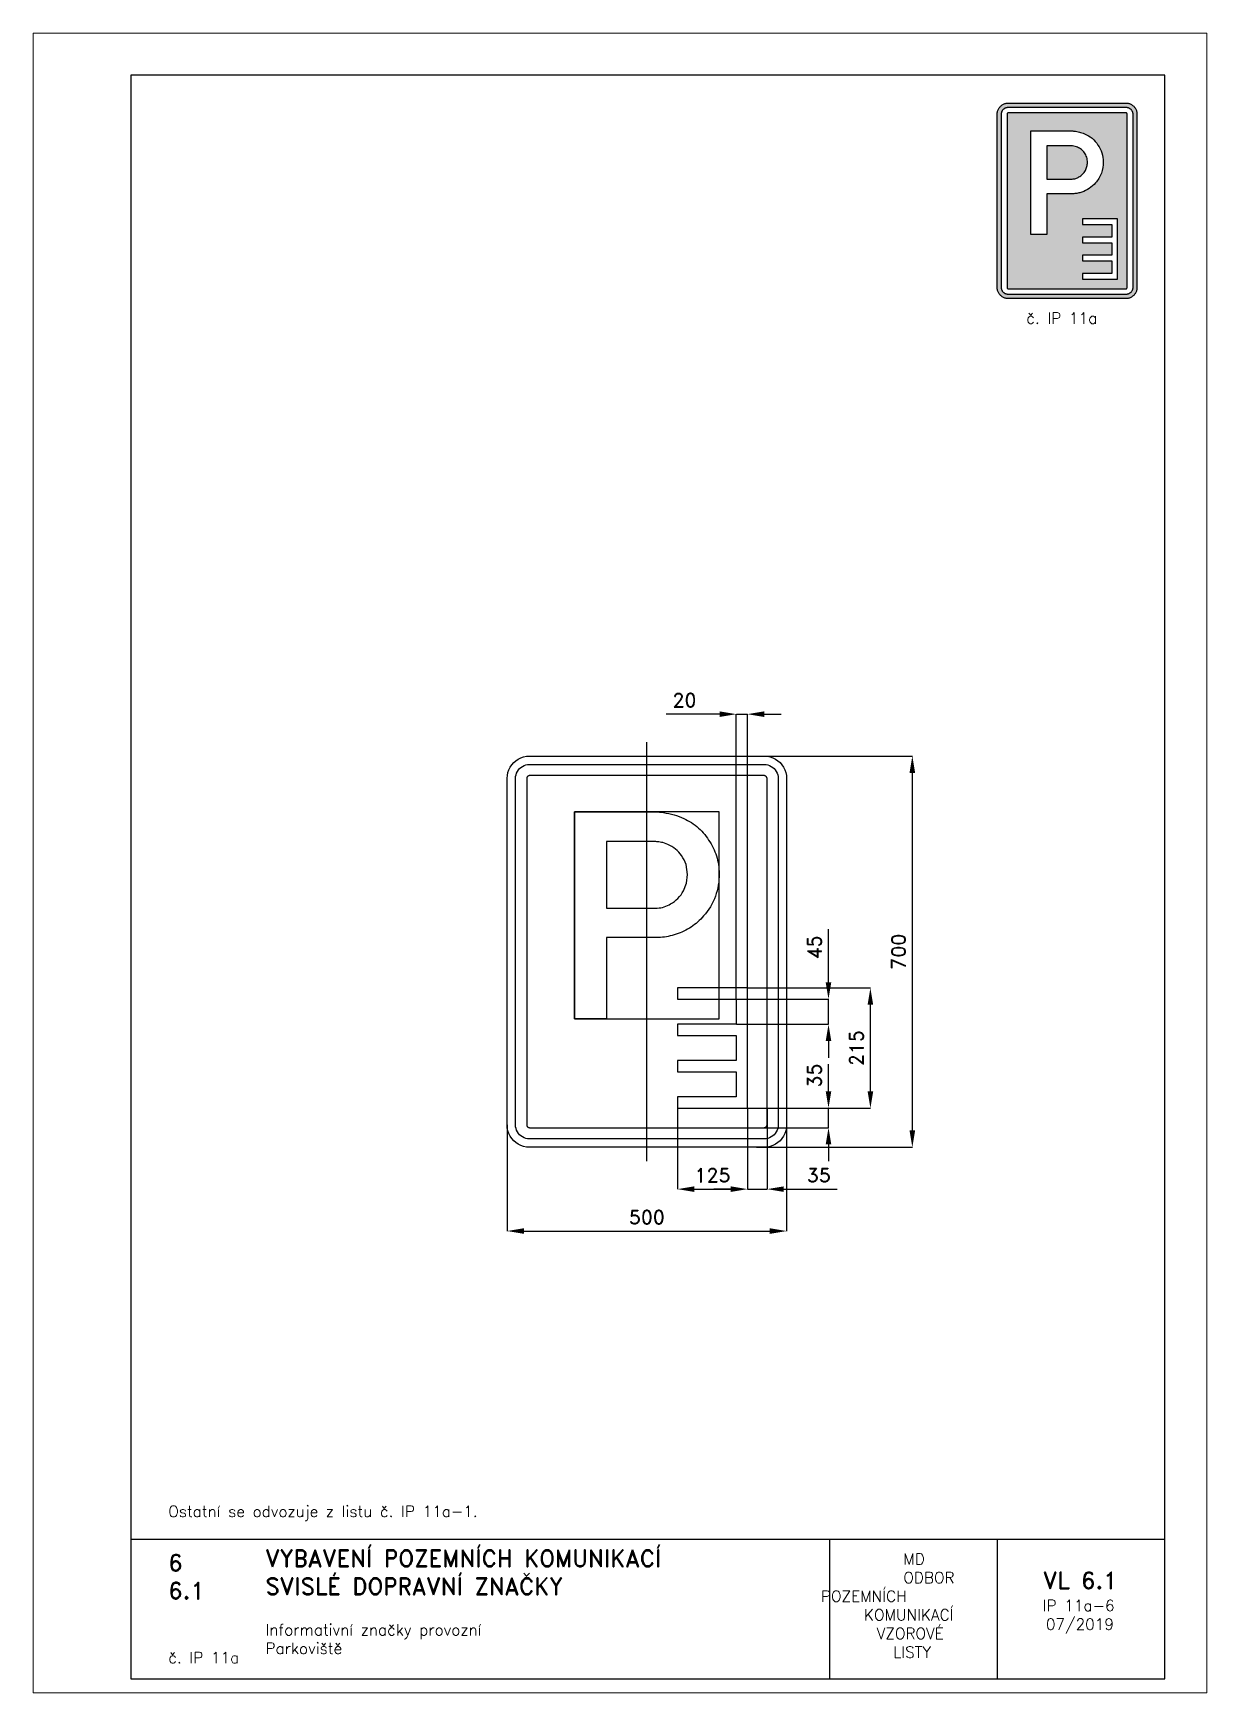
# Paper-space layout 'IP 11a-6' of a CAD drawing. Header units: millimetres. Extents: x 0 to 210, y 0 to 297.
# The model-space entities are those that its viewports show. They can reach past a viewport. Long polylines and large blocks are cut down to what shows.
import ezdxf

# ---------------------------------------------------------------- set-up
doc = ezdxf.new("R2010")
doc.units = ezdxf.units.MM
doc.header["$LTSCALE"] = 5
doc.linetypes.add('ČERCHOVANÁX2', pattern=[2, 1, -0.5, 0, -0.5])
doc.linetypes.add('ČÁRKOVANÁX2', pattern=[1.5, 1, -0.5])
for name, color, linetype in [('Kóty', 2, 'Continuous'), ('Rozpiska', 7, 'Continuous'), ('Značka', 7, 'Continuous')]:
    doc.layers.add(name, color=color, linetype=linetype)
doc.layers.add('Rámeček', color=6, linetype='Continuous', plot=False)
doc.styles.get("Standard").update_dxf_attribs({"font": 'romand.shx', "height": 25})
doc.dimstyles.get("Standard").update_dxf_attribs({"dimtxt": 25, "dimasz": 30, "dimexe": 0.18, "dimexo": 0.0625, "dimgap": 12.5, "dimtad": 1, "dimdec": 0, "dimzin": 0, "dimdsep": 46, "dimtxsty": 'Standard', "dimcen": 0.09, "dimadec": 0, "dimazin": 0, "dimtfac": 1, "dimtdec": 0, "dimtofl": 0, "dimtmove": 0, "dimatfit": 3, "dimfxl": 1, "dimtolj": 1, "dimtzin": 0, "dimarcsym": 0})

psp = doc.layouts.new('IP 11a-6')

# ---------------------------------------------------------------- texts
at = {"layer": 'Rozpiska', "color": 7, "attachment_point": 1}
for s, width, gutter_width, heights, insert, char_height in [('\\pi5.21429;č. IP 11a', 25, 75, [0], (172.4999999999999, 247.0033418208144), 2), ('Ostatní se odvozuje z listu č. IP 11a-1.', 155.5010732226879, 100, [0], (24.16971776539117, 33.47128570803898), 2), ('6', 149.04217740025, 100, [0], (24.16971776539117, 24.77143633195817), 3), ('{\\C6;VYBAVENÍ POZEMNÍCH KOMUNIKACÍ\\P}SVISLÉ DOPRAVNÍ ZNAČKY{\\H1.34524x; }', 149.04217740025, 100, [0], (41.56166878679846, 25.56072462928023), 3), ('\\pi14.7414;{\\C6;MD\\P\\pi2.36044;}ODBOR POZEMNÍCH{\\H1.57143x; }\\P\\pi7.69378;KOMUNIKACÍ{\\H1.5x; }\\P\\pi9.97949;{\\C6;VZOROVÉ\\H1.47619x; \\H0.67742x;\\P\\pi12.93187;LISTY\\H1.26984x; }', 33.10184048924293, 100, [0], (140.9534725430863, 24.94523992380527), 2), ('\\pi1.03113;{\\H1.5x;\\C6;VL 6.1\\P\\pi0.98347;\\H0.66667x;IP 11a-6\\H1.66666x; \\H0.6x;\\P\\pi1.5549;07/2019\\H1.80159x; }', 16.06225436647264, 100, [0], (179.6550617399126, 21.60975232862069), 2), ('6.1', 149.04217740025, 100, [0], (24.16971776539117, 19.77734483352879), 3), ('{\\C6;Informativní značky provozní\\P}Parkoviště{\\H1.83333x; }', 149.04217740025, 100, [0], (41.56166878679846, 12.28505153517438), 2), ('{\\C6;č. IP 11a}', 18.33049291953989, 100, [2.666666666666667], (24.17850368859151, 7.293927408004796), 2)]:
    psp.add_mtext_dynamic_manual_height_columns(s, width=width, gutter_width=gutter_width, heights=heights, dxfattribs=dict(at, insert=insert, char_height=char_height))

msp = doc.modelspace()

# ---------------------------------------------------------------- texts
at = {"layer": 'Kóty', "insert": (300, -221.5574072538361), "char_height": 25, "attachment_point": 5, "rotation": 90}
msp.add_mtext('\\A1;35', dxfattribs=at)

# ---------------------------------------------------------------- blocks, each defined once
blk = doc.blocks.new('*D0')
at = {"layer": 'Defpoints', "color": 0, "transparency": 16777216}
for p in [(180.0350000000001, -280.0000000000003), (215, -280.0000000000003), (215, -425)]:
    blk.add_point(p, dxfattribs=at)
at = {"layer": 'Kóty', "color": 0, "lineweight": -2, "transparency": 16777216}
for p, q in [((180.0350000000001, -280.0625000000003), (180.0350000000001, -425.18)), ((215, -280.0625000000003), (215, -425.18)), ((150.0350000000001, -425), (120.0350000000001, -425)), ((245, -425), (340.4761904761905, -425))]:
    blk.add_line(p, q, dxfattribs=at)
at = {"layer": 'Kóty', "color": 0, "transparency": 16777216}
for points in [[(150.0350000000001, -420), (150.0350000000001, -430), (180.0350000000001, -425)], [(245, -420), (245, -430), (215, -425)]]:
    blk.add_solid(points, dxfattribs=at)
at = {"layer": 'Kóty', "color": 0, "transparency": 16777216, "insert": (307.7380952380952, -400), "char_height": 25, "attachment_point": 5}
blk.add_mtext('\\A1;35', dxfattribs=at)
blk = doc.blocks.new('*D1')
at = {"layer": 'Defpoints', "color": 0, "transparency": 16777216}
for p in [(55.03500000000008, -280.0000000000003), (180.0350000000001, -280.0625000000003), (180.0350000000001, -425)]:
    blk.add_point(p, dxfattribs=at)
at = {"layer": 'Kóty', "color": 0, "lineweight": -2, "transparency": 16777216}
for p, q in [((55.03500000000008, -280.0625000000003), (55.03500000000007, -425.18)), ((180.0350000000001, -280.1250000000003), (180.0350000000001, -425.18)), ((85.03500000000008, -425), (150.0350000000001, -425))]:
    blk.add_line(p, q, dxfattribs=at)
at = {"layer": 'Kóty', "color": 0, "transparency": 16777216}
for points in [[(85.03500000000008, -420), (85.03500000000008, -430), (55.03500000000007, -425)], [(150.0350000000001, -420), (150.0350000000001, -430), (180.0350000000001, -425)]]:
    blk.add_solid(points, dxfattribs=at)
at = {"layer": 'Kóty', "color": 0, "transparency": 16777216, "insert": (117.5350000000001, -400), "char_height": 25, "attachment_point": 5}
blk.add_mtext('\\A1;125', dxfattribs=at)
blk = doc.blocks.new('*D2')
at = {"layer": 'Defpoints', "color": 0, "transparency": 16777216}
for p in [(160.0350000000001, -85.00000000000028), (325, -85.00000000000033), (160.0350000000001, -130.0000000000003)]:
    blk.add_point(p, dxfattribs=at)
at = {"layer": 'Kóty', "color": 0, "lineweight": -2, "transparency": 16777216}
for p, q in [((325, -55.00000000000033), (325, 40.47619047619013)), ((160.0975000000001, -85.00000000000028), (325.18, -85.00000000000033)), ((160.0975000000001, -130.0000000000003), (325.1799999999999, -130.0000000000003)), ((324.9999999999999, -160.0000000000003), (324.9999999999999, -190.0000000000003))]:
    blk.add_line(p, q, dxfattribs=at)
at = {"layer": 'Kóty', "color": 0, "transparency": 16777216}
for points in [[(320, -55.00000000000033), (330, -55.00000000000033), (325, -85.00000000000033)], [(319.9999999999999, -160.0000000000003), (329.9999999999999, -160.0000000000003), (324.9999999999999, -130.0000000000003)]]:
    blk.add_solid(points, dxfattribs=at)
at = {"layer": 'Kóty', "color": 0, "transparency": 16777216, "insert": (300, 7.738095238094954), "char_height": 25, "attachment_point": 5, "rotation": 90}
blk.add_mtext('\\A1;45', dxfattribs=at)
blk = doc.blocks.new('*D3')
at = {"layer": 'Defpoints', "color": 0, "transparency": 16777216}
for p in [(160.0350000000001, 425), (160.0350000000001, -85.00000000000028), (180.0350000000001, -65.00000000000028)]:
    blk.add_point(p, dxfattribs=at)
at = {"layer": 'Kóty', "color": 0, "lineweight": -2, "transparency": 16777216}
for p, q in [((130.0350000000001, 425), (34.55880952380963, 425)), ((160.0350000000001, -84.93750000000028), (160.0350000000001, 425.18)), ((180.0350000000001, -64.93750000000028), (180.0350000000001, 425.18)), ((210.0350000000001, 425), (240.0350000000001, 425))]:
    blk.add_line(p, q, dxfattribs=at)
at = {"layer": 'Kóty', "color": 0, "transparency": 16777216}
for points in [[(130.0350000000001, 430), (130.0350000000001, 420), (160.0350000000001, 425)], [(210.0350000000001, 430), (210.0350000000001, 420), (180.0350000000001, 425)]]:
    blk.add_solid(points, dxfattribs=at)
at = {"layer": 'Kóty', "color": 0, "transparency": 16777216, "insert": (67.29690476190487, 450), "char_height": 25, "attachment_point": 5}
blk.add_mtext('\\A1;20', dxfattribs=at)
blk = doc.blocks.new('*D4')
at = {"layer": 'Defpoints', "color": 0, "transparency": 16777216}
for p in [(250, -280.1250000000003), (-250, -310), (250, -500)]:
    blk.add_point(p, dxfattribs=at)
at = {"layer": 'Kóty', "color": 0, "lineweight": -2, "transparency": 16777216}
for p, q in [((250, -280.1875000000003), (250, -500.18)), ((-250, -310.0625), (-250, -500.18)), ((-220, -500), (220, -500))]:
    blk.add_line(p, q, dxfattribs=at)
at = {"layer": 'Kóty', "color": 0, "transparency": 16777216}
for points in [[(-220, -495), (-220, -505), (-250, -500)], [(220, -495), (220, -505), (250, -500)]]:
    blk.add_solid(points, dxfattribs=at)
at = {"layer": 'Kóty', "color": 0, "transparency": 16777216, "insert": (1.530808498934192e-15, -475), "char_height": 25, "attachment_point": 5}
blk.add_mtext('\\A1;500', dxfattribs=at)
blk = doc.blocks.new('*D5')
at = {"layer": 'Defpoints', "color": 0, "transparency": 16777216}
for p in [(196.0429377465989, 350), (196.0429377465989, -350), (474.9999999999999, -350.0000000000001)]:
    blk.add_point(p, dxfattribs=at)
at = {"layer": 'Kóty', "color": 0, "lineweight": -2, "transparency": 16777216}
for p, q in [((196.1054377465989, 350), (475.1800000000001, 349.9999999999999)), ((475.0000000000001, 319.9999999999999), (474.9999999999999, -320.0000000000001)), ((196.1054377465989, -350), (475.1799999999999, -350.0000000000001))]:
    blk.add_line(p, q, dxfattribs=at)
at = {"layer": 'Kóty', "color": 0, "transparency": 16777216}
for points in [[(470.0000000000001, 319.9999999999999), (480.0000000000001, 319.9999999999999), (475.0000000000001, 349.9999999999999)], [(469.9999999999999, -320.0000000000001), (479.9999999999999, -320.0000000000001), (474.9999999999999, -350.0000000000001)]]:
    blk.add_solid(points, dxfattribs=at)
at = {"layer": 'Kóty', "color": 0, "transparency": 16777216, "insert": (450, 3.081967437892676e-14), "char_height": 25, "attachment_point": 5, "rotation": 90}
blk.add_mtext('\\A1;700', dxfattribs=at)
blk = doc.blocks.new('*D6')
at = {"layer": 'Defpoints', "color": 0, "transparency": 16777216}
for p in [(179.1997899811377, -65.00000000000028), (399.9999999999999, -65.00000000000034), (180.0350000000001, -280.0000000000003)]:
    blk.add_point(p, dxfattribs=at)
at = {"layer": 'Kóty', "color": 0, "lineweight": -2, "transparency": 16777216}
for p, q in [((179.2622899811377, -65.00000000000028), (400.1799999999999, -65.00000000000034)), ((399.9999999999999, -250.0000000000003), (399.9999999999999, -95.00000000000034)), ((180.0975000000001, -280.0000000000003), (400.1799999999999, -280.0000000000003))]:
    blk.add_line(p, q, dxfattribs=at)
at = {"layer": 'Kóty', "color": 0, "transparency": 16777216}
for points in [[(394.9999999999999, -95.00000000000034), (404.9999999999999, -95.00000000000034), (399.9999999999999, -65.00000000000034)], [(394.9999999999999, -250.0000000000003), (404.9999999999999, -250.0000000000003), (399.9999999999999, -280.0000000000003)]]:
    blk.add_solid(points, dxfattribs=at)
at = {"layer": 'Kóty', "color": 0, "transparency": 16777216, "insert": (374.9999999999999, -172.5000000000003), "char_height": 25, "attachment_point": 5, "rotation": 90}
blk.add_mtext('\\A1;215', dxfattribs=at)

# ---------------------------------------------------------------- dimensions: what is measured, and where the dimension line sits
at = {"layer": 'Kóty'}
for base, p1, p2, picture, middle in [((160.0350000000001, 425), (180.0350000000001, -65.00000000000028), (160.0350000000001, -85.00000000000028), '*D3', (67.29690476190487, 450)), ((250, -500), (-250, -310), (250, -280.1250000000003), '*D4', (1.530808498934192e-15, -475)), ((180.0350000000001, -425), (55.03500000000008, -280.0000000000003), (180.0350000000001, -280.0625000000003), '*D1', (117.5350000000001, -400)), ((215, -425), (180.0350000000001, -280.0000000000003), (215, -280.0000000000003), '*D0', (307.7380952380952, -400))]:
    dim = msp.add_linear_dim(base=base, p1=p1, p2=p2, dimstyle='Standard', dxfattribs=at)
    dim.commit()
    dim.dimension.update_dxf_attribs({"geometry": picture, "text_midpoint": middle})
for base, p1, p2, picture, middle in [((474.9999999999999, -350.0000000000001), (196.0429377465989, 350), (196.0429377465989, -350), '*D5', (450, 3.081967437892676e-14)), ((325, -85.00000000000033), (160.0350000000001, -130.0000000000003), (160.0350000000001, -85.00000000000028), '*D2', (300, 7.738095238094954)), ((399.9999999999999, -65.00000000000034), (180.0350000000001, -280.0000000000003), (179.1997899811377, -65.00000000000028), '*D6', (374.9999999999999, -172.5000000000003))]:
    dim = msp.add_linear_dim(base=base, p1=p1, p2=p2, angle=90, dimstyle='Standard', dxfattribs=at)
    dim.commit()
    dim.dimension.update_dxf_attribs({"geometry": picture, "text_midpoint": middle})

# ---------------------------------------------------------------- linework, layer by layer
at = {"layer": 'Kóty'}
for p, q in [((324.9999999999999, -250.0000000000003), (324.9999999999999, -201.4209368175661)), ((180.0975000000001, -280.0000000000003), (325.1799999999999, -280.0000000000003)), ((194.6460883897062, -315), (325.1799999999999, -315)), ((324.9999999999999, -345), (324.9999999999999, -375))]:
    msp.add_line(p, q, dxfattribs=at)
for points in [[(160.0975000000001, 425), (180.0975000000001, 425.0000000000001)], [(324.9999999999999, -130.0000000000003), (325, -85.00000000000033)], [(324.9999999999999, -315), (324.9999999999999, -280.0000000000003)], [(180.0350000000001, -425), (215, -425)]]:
    msp.add_lwpolyline(points, dxfattribs=at)
for points in [[(319.9999999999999, -250.0000000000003), (329.9999999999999, -250.0000000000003), (324.9999999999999, -280.0000000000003)], [(319.9999999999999, -345), (329.9999999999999, -345), (324.9999999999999, -315)]]:
    msp.add_solid(points, dxfattribs=at)
at = {"layer": 'Značka', "color": 6, "linetype": 'ČERCHOVANÁX2', "ltscale": 5}
msp.add_lwpolyline([(0, -375), (0, 375)], dxfattribs=at)
at = {"layer": 'Značka', "color": 5}
for points in [[(-210, -350), (-210.2000000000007, -349.9995000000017), (-210.2999999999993, -349.9988000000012, -0.0321716), (-215.5, -349.6369999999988), (-220.6000000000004, -348.5822999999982), (-225.5, -346.9226999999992), (-230.1000000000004, -344.5885000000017), (-234.3999999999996, -341.7139999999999), (-238.2999999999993, -338.2842999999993), (-241.7000000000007, -334.4026000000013), (-244.6000000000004, -330.0905999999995), (-246.8999999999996, -325.460500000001), (-248.6000000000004, -320.5548999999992), (-249.7000000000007, -315.4766999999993), (-250, -310.3139999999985), (-250, -310.1569999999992), (-250, -310), (-250, 310), (-250, 310.1569999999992), (-250, 310.3139999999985), (-249.6000000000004, 315.4789999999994), (-248.6000000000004, 320.5550000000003), (-246.8999999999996, 325.4639999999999), (-244.6000000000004, 330.0910000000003), (-241.7000000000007, 334.4019999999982), (-238.2999999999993, 338.2839999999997), (-234.3999999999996, 341.7170000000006), (-230.1000000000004, 344.5889999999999), (-225.5, 346.905999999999), (-220.6000000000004, 348.5819999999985), (-215.5, 349.6539999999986, -0.0367311), (-210.2999999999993, 349.9989999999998), (-210.2000000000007, 350), (-210, 350), (210, 350), (210.2000000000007, 350), (210.2999999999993, 349.9989999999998, -0.0321716), (215.5, 349.6369999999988), (220.6000000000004, 348.5819999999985), (225.5, 346.9229999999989), (230.1000000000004, 344.5889999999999), (234.3999999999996, 341.7139999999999), (238.2999999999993, 338.2839999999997), (241.7000000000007, 334.4029999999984), (244.6000000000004, 330.0910000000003), (246.8999999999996, 325.4599999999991), (248.6000000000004, 320.5550000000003), (249.7000000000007, 315.476999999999), (250, 310.3139999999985), (250, 310.1569999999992), (250, 310), (250, -310), (250, -310.1569999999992), (250, -310.3139999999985), (249.6000000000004, -315.4791000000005), (248.6000000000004, -320.5548999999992), (246.8999999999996, -325.4635999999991), (244.6000000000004, -330.0905999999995), (241.7000000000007, -334.4016999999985), (238.2999999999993, -338.2842999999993), (234.3999999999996, -341.7171999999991), (230.1000000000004, -344.5885000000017), (225.5, -346.9061000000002), (220.6000000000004, -348.5822999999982), (215.5, -349.6542000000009, -0.0367341), (210.2999999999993, -349.9988000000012), (210.2000000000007, -349.9995999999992), (210, -350), (-210, -350)], [(-210, -335), (-210.1000000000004, -334.9997000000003), (-210.2000000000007, -334.9991999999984, -0.0321601), (-213.3999999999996, -334.7730999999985), (-216.6000000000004, -334.1139000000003), (-219.7000000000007, -333.0767000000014), (-222.6000000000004, -331.6178), (-225.2999999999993, -329.8211999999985), (-227.7000000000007, -327.6777000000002), (-229.7999999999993, -325.2515999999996), (-231.6000000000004, -322.5565999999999), (-233.1000000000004, -319.6627999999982), (-234.1000000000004, -316.5967999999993), (-234.7999999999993, -313.4229999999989), (-235, -310.1959999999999), (-235, -310.0980000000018), (-235, -310), (-235, 310), (-235, 310.0980000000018), (-235, 310.1959999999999), (-234.7999999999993, 313.4239999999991), (-234.1000000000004, 316.5970000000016), (-233.1000000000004, 319.6650000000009), (-231.6000000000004, 322.5570000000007), (-229.7999999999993, 325.2510000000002), (-227.7000000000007, 327.6779999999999), (-225.2999999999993, 329.8230000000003), (-222.6000000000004, 331.6179999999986), (-219.7000000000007, 333.0659999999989), (-216.6000000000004, 334.1140000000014), (-213.3999999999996, 334.7839999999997, -0.0367287), (-210.2000000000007, 334.9989999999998), (-210.1000000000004, 335), (-210, 335), (210, 335), (210.1000000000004, 335), (210.2000000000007, 334.9989999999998, -0.0321789), (213.3999999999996, 334.773000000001), (216.6000000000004, 334.1140000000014), (219.7000000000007, 333.0770000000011), (222.6000000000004, 331.6179999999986), (225.2999999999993, 329.8209999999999), (227.7000000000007, 327.6779999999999), (229.7999999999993, 325.2520000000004), (231.6000000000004, 322.5570000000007), (233.1000000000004, 319.6630000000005), (234.1000000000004, 316.5970000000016), (234.7999999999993, 313.4229999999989), (235, 310.1959999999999), (235, 310.0980000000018), (235, 310), (235, -310), (235, -310.0980000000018), (235, -310.1959999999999), (234.7999999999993, -313.4239999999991), (234.1000000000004, -316.5967999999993), (233.1000000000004, -319.6647999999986), (231.6000000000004, -322.5565999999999), (229.7999999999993, -325.2511000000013), (227.7000000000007, -327.6777000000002), (225.2999999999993, -329.8233), (222.6000000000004, -331.6178), (219.7000000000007, -333.0662999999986), (216.6000000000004, -334.1139000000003), (213.3999999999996, -334.7838999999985), (210.2000000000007, -334.9991999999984), (210.1000000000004, -334.9997000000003), (210, -335), (-210, -335)], [(-129.2000000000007, -119.9609999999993), (-129.2000000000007, 250.0390000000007), (20.5, 250.0390000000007), (22.70000000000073, 249.7540000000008), (24.89999999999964, 249.4599999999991, -0.0253522), (43.89999999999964, 246.0109999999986, -0.042933), (62.20000000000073, 240.018, -0.0795852), (89.39999999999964, 223.7220000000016, -0.076468), (110.5, 199.7419999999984, -0.0768591), (124.5, 171.2129999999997, -0.0757333), (129.2000000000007, 139.7710000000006, -0.09403439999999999), (122.6000000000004, 99.08699999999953, -0.0983727), (101.5, 63.84400000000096, -0.0732822), (79.20000000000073, 43.98800000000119, -0.067707), (52.39999999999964, 31.12199999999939, -0.0342059), (38.39999999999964, 27.28199999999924, -0.0378679), (24.10000000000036, 25.49499999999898), (21.70000000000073, 25.38300000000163), (19.29999999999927, 25.30199999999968), (-72.5, 25.30199999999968), (-72.5, -119.9609999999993), (-129.2000000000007, -119.9609999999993)], [(-72.5, 196.8899999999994), (-72.5, 77.87299999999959), (15.10000000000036, 77.87299999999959), (16.79999999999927, 77.875), (18.60000000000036, 77.91100000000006, 0.0671332), (30.89999999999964, 80.10099999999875, 0.0577061), (42.39999999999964, 85.31100000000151, 0.07172569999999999), (55.70000000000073, 95.39600000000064, 0.0745311), (65.5, 108.7829999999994), (71.10000000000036, 122.7849999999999), (72.79999999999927, 137.844000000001), (70.10000000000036, 155.7910000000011, 0.08373560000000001), (62.10000000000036, 171.9150000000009, 0.0733358), (51.29999999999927, 183.4540000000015, 0.0660673), (37.79999999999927, 191.648000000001), (28.70000000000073, 195.0410000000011, 0.0492476), (19.20000000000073, 196.6970000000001), (17.70000000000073, 196.8050000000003), (16.29999999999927, 196.8899999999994), (-72.5, 196.8899999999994)]]:
    msp.add_lwpolyline(points, format="xyb", dxfattribs=at)
for points in [[(-210, -315), (210, -315), (210, -315), (210, -315), (210.7000000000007, -314.9550000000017), (211.2999999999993, -314.8230000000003), (211.8999999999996, -314.6150000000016), (212.5, -314.3240000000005), (213.1000000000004, -313.9639999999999), (213.5, -313.5360000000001), (214, -313.0499999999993), (214.2999999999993, -312.5109999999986), (214.6000000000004, -311.9330000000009), (214.7999999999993, -311.3189999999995), (215, -310.6850000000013), (215, -310.0390000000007), (215, -310.0200000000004), (215, -310), (215, 310), (215, 310.0200000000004), (215, 310.0390000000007), (215, 310.6850000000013), (214.7999999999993, 311.3189999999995), (214.6000000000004, 311.9330000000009), (214.2999999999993, 312.5109999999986), (214, 313.0499999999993), (213.5, 313.5360000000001), (213.1000000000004, 313.9650000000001), (212.5, 314.3240000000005), (211.8999999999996, 314.6130000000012), (211.2999999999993, 314.8230000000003), (210.7000000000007, 314.9569999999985), (210, 315), (210, 315), (210, 315), (-210, 315), (-210, 315), (-210, 315), (-210.7000000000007, 314.9550000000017), (-211.2999999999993, 314.8230000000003), (-211.8999999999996, 314.6150000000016), (-212.5, 314.3240000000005), (-213.1000000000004, 313.9639999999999), (-213.5, 313.5360000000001), (-214, 313.0499999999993), (-214.2999999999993, 312.5109999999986), (-214.6000000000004, 311.9330000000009), (-214.7999999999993, 311.3189999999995), (-215, 310.6850000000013), (-215, 310.0390000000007), (-215, 310.0200000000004), (-215, 310), (-215, -310), (-215, -310.0200000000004), (-215, -310.0390000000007), (-215, -310.6850000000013), (-214.7999999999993, -311.3189999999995), (-214.6000000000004, -311.9330000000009), (-214.2999999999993, -312.5109999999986), (-214, -313.0499999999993), (-213.5, -313.5360000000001), (-213.1000000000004, -313.9650000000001), (-212.5, -314.3240000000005), (-211.8999999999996, -314.6130000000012), (-211.2999999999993, -314.8230000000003), (-210.7000000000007, -314.9569999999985), (-210, -315), (-210, -315), (-210, -315)], [(55.03500000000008, -65.00000000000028), (55.03500000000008, -85.00000000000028), (160.0350000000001, -85.00000000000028), (160.0350000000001, -130.0000000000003), (55.03500000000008, -130.0000000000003), (55.03500000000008, -150.0000000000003), (160.0350000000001, -150.0000000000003), (160.0350000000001, -195.0000000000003), (55.03500000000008, -195.0000000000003), (55.03500000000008, -215.0000000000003), (160.0350000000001, -215.0000000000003), (160.0350000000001, -260.0000000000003), (55.03500000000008, -260.0000000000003), (55.03500000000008, -280.0000000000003), (180.0350000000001, -280.0000000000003), (180.0350000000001, -65.00000000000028), (55.03500000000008, -65.00000000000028)]]:
    msp.add_lwpolyline(points, dxfattribs=at)
at = {"layer": 'Značka', "color": 6, "linetype": 'ČÁRKOVANÁX2', "ltscale": 2.5}
msp.add_lwpolyline([(-129.2000000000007, -119.9609999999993), (129.1829999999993, -119.9609999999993), (129.1829999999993, 250.0390000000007), (-129.2000000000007, 250.0390000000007)], close=True, dxfattribs=at)

msp.set_redraw_order([(e.dxf.handle, doc.entitydb.next_handle()) for e in msp.query("TEXT MTEXT ATTDEF DIMENSION ARC_DIMENSION")])  # texts and dimensions are drawn at this point

# ---------------------------------------------------------------- hatches: boundary and pattern name
at = {"layer": 'Značka'}
h = psp.add_hatch(color=170, dxfattribs=at)
h.dxf.hatch_style = 1
edge = h.paths.add_edge_path(flags=16)
edge.add_line((174.4999999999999, 250.2499999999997), (174.49509, 250.2500149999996))
edge.add_line((174.49509, 250.2500149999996), (174.490185, 250.2500399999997))
edge.add_arc((174.4972183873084, 251.5083250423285), 1.25830469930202, 262.3072165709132, 269.6797393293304, ccw=False)
edge.add_arc((174.4816645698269, 251.3952613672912), 1.14417656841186, 254.201671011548, 262.3211865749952, ccw=False)
edge.add_arc((174.4504704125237, 251.3762588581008), 1.117675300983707, 247.166975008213, 255.47527809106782, ccw=False)
edge.add_arc((174.4736451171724, 251.4315668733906), 1.177642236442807, 239.28652023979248, 247.1720045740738, ccw=False)
edge.add_arc((174.4700100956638, 251.4616807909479), 1.20181805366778, 232.44321422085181, 240.168799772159, ccw=False)
edge.add_arc((174.4619668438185, 251.451416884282), 1.188778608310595, 224.6404491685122, 232.4489953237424, ccw=False)
edge.add_arc((174.4479471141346, 251.4598634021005), 1.184844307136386, 217.5704880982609, 225.407465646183, ccw=False)
edge.add_arc((174.4469707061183, 251.4593368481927), 1.183749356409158, 209.7372274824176, 217.579103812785, ccw=False)
edge.add_arc((174.4441599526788, 251.4757330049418), 1.189544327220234, 202.6906369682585, 210.490140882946, ccw=False)
edge.add_arc((174.4662437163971, 251.4849928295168), 1.213490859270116, 195.0370690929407, 202.6917794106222, ccw=False)
edge.add_arc((174.4387472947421, 251.4946314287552), 1.18955028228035, 188.0108480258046, 195.8290544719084, ccw=False)
edge.add_arc((174.3515668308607, 251.4826619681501), 1.101552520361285, 179.6086965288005, 188.0262888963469, ccw=False)
edge.add_line((173.25004, 251.4901849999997), (173.250015, 251.4950899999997))
edge.add_line((173.250015, 251.4950899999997), (173.2499999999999, 251.4999999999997))
edge.add_line((173.2499999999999, 251.4999999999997), (173.2499999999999, 282.4999999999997))
edge.add_line((173.2499999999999, 282.4999999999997), (173.250015, 282.5048999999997))
edge.add_line((173.250015, 282.5048999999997), (173.25004, 282.5097999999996))
edge.add_arc((174.5083018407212, 282.5027630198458), 1.25828151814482, 172.3071386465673, 179.6795698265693, ccw=False)
edge.add_arc((174.3953431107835, 282.5183573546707), 1.144251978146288, 164.2033599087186, 172.3238139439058, ccw=False)
edge.add_arc((174.3762063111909, 282.5495573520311), 1.117619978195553, 157.1667690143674, 165.4754840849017, ccw=False)
edge.add_arc((174.4318777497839, 282.5262496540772), 1.177973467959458, 149.2890064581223, 157.1727052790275, ccw=False)
edge.add_arc((174.4614185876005, 282.5300488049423), 1.201571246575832, 142.4380086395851, 150.1641893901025, ccw=False)
edge.add_arc((174.4512602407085, 282.5383059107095), 1.18848514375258, 134.6438072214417, 142.4550088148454, ccw=False)
edge.add_arc((174.4601562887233, 282.55147393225), 1.185469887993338, 127.565088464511, 135.3969611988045, ccw=False)
edge.add_arc((174.4595748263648, 282.5529433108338), 1.183950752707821, 119.7449234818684, 127.58613595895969, ccw=False)
edge.add_arc((174.4758280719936, 282.5552810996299), 1.190082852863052, 112.68475749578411, 120.48018667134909, ccw=False)
edge.add_arc((174.485202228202, 282.533575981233), 1.213724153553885, 105.04434612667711, 112.69788891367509, ccw=False)
edge.add_arc((174.494547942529, 282.5616531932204), 1.18914701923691, 98.00952031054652, 105.83038218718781, ccw=False)
edge.add_arc((174.4825775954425, 282.6481673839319), 1.101808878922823, 89.60439995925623, 98.01997823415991, ccw=False)
edge.add_line((174.490185, 283.7499499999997), (174.49509, 283.7499999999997))
edge.add_line((174.49509, 283.7499999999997), (174.4999999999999, 283.7499999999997))
edge.add_line((174.4999999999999, 283.7499999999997), (195.4999999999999, 283.7499999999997))
edge.add_line((195.4999999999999, 283.7499999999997), (195.5049, 283.7499999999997))
edge.add_line((195.5049, 283.7499999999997), (195.5097999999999, 283.7499499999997))
edge.add_arc((195.5028514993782, 282.4924001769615), 1.257569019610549, 82.30682153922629, 89.68341953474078, ccw=False)
edge.add_arc((195.5183194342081, 282.6041351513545), 1.144769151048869, 74.20871037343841, 82.3253876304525, ccw=False)
edge.add_arc((195.5494228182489, 282.6232020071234), 1.118231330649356, 67.1724785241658, 75.4764786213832, ccw=False)
edge.add_arc((195.5260730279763, 282.5678565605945), 1.178300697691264, 59.28846874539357, 67.1700844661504, ccw=False)
edge.add_arc((195.5298176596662, 282.5384569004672), 1.201802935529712, 52.43260141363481, 60.15782068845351, ccw=False)
edge.add_arc((195.5379303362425, 282.5481095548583), 1.18920576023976, 44.65320907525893, 52.45887087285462, ccw=False)
edge.add_arc((195.5522242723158, 282.540492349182), 1.184491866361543, 37.56311282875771, 45.40128073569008, ccw=False)
edge.add_arc((195.5528713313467, 282.5403972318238), 1.184037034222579, 29.745209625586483, 37.585849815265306, ccw=False)
edge.add_arc((195.5562170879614, 282.5246919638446), 1.189022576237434, 22.679475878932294, 30.482299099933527, ccw=False)
edge.add_arc((195.5340811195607, 282.5149804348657), 1.213191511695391, 15.04266350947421, 22.699571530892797, ccw=False)
edge.add_arc((195.5613848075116, 282.5054106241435), 1.189419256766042, 8.009933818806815, 15.829239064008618, ccw=False)
edge.add_arc((195.6482499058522, 282.5174319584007), 1.101726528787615, -0.3969065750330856, 8.020342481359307, ccw=False)
edge.add_line((196.74995, 282.5097999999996), (196.7499999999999, 282.5048999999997))
edge.add_line((196.7499999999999, 282.5048999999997), (196.7499999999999, 282.4999999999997))
edge.add_line((196.7499999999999, 282.4999999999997), (196.7499999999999, 251.4999999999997))
edge.add_line((196.7499999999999, 251.4999999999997), (196.7499999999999, 251.4950899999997))
edge.add_line((196.7499999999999, 251.4950899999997), (196.74995, 251.4901849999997))
edge.add_arc((195.4916440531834, 251.4971812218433), 1.258325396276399, 352.3090515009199, 359.68143689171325, ccw=False)
edge.add_arc((195.6049914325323, 251.4815416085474), 1.143904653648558, 344.2042181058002, 352.32556483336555, ccw=False)
edge.add_arc((195.6241742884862, 251.4502585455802), 1.11720770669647, 337.1686676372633, 345.48028950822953, ccw=False)
edge.add_arc((195.5685586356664, 251.473624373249), 1.177532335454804, 329.2845174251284, 337.17084873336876, ccw=False)
edge.add_arc((195.5386097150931, 251.4699644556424), 1.201552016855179, 322.4362049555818, 330.1640339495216, ccw=False)
edge.add_arc((195.5484365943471, 251.4619152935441), 1.188855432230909, 314.6477336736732, 322.45497500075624, ccw=False)
edge.add_arc((195.5402940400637, 251.4477523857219), 1.18460616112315, 307.57096189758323, 315.40933582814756, ccw=False)
edge.add_arc((195.540617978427, 251.4470685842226), 1.183866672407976, 299.73761663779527, 307.5787146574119, ccw=False)
edge.add_arc((195.5242006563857, 251.4443958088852), 1.189791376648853, 292.68964723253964, 300.4879607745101, ccw=False)
edge.add_arc((195.5150124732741, 251.4662574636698), 1.213505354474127, 285.03711487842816, 292.69173362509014, ccw=False)
edge.add_arc((195.5053616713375, 251.4388520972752), 1.189655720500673, 278.0107121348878, 285.8284607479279, ccw=False)
edge.add_arc((195.517333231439, 251.351699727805), 1.101685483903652, 269.60821329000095, 278.0258285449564, ccw=False)
edge.add_line((195.5097999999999, 250.2500399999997), (195.5049, 250.2500149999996))
edge.add_line((195.5049, 250.2500149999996), (195.4999999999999, 250.2499999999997))
edge.add_line((195.4999999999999, 250.2499999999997), (174.4999999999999, 250.2499999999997))
edge = h.paths.add_edge_path()
edge.add_line((174.4999999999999, 249.4999999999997), (174.4921450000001, 249.5000249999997))
edge.add_line((174.4921450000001, 249.5000249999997), (174.48429, 249.5000599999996))
edge.add_arc((174.4955591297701, 251.5132750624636), 2.013246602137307, 262.3066942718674, 269.67928571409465, ccw=False)
edge.add_arc((174.4706511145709, 251.3323864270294), 1.830651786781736, 254.2017631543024, 262.3213473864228, ccw=False)
edge.add_arc((174.4207943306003, 251.3020161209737), 1.788295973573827, 247.165874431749, 255.4739944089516, ccw=False)
edge.add_arc((174.4578211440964, 251.3905554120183), 1.88426544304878, 239.287524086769, 247.1729855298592, ccw=False)
edge.add_arc((174.4520039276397, 251.4386639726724), 1.922882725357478, 232.4431871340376, 240.1687040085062, ccw=False)
edge.add_arc((174.4391708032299, 251.4222634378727), 1.902058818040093, 224.6398673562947, 232.4485050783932, ccw=False)
edge.add_arc((174.4167001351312, 251.4357627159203), 1.895725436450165, 217.5704420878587, 225.4073967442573, ccw=False)
edge.add_arc((174.4151960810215, 251.4350010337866), 1.894068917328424, 209.7382510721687, 217.5799213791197, ccw=False)
edge.add_arc((174.4106832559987, 251.4611666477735), 1.903293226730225, 202.690187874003, 210.4896002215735, ccw=False)
edge.add_arc((174.4459999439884, 251.4760211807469), 1.941606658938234, 195.0379286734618, 202.6925932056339, ccw=False)
edge.add_arc((174.4019535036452, 251.4913622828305), 1.903229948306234, 188.0096938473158, 195.8280147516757, ccw=False)
edge.add_arc((174.262505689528, 251.4722898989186), 1.762485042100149, 179.6098914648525, 188.0273922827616, ccw=False)
edge.add_line((172.5000615, 251.4842899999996), (172.5000214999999, 251.4921449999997))
edge.add_line((172.5000214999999, 251.4921449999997), (172.4999999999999, 251.4999999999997))
edge.add_line((172.4999999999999, 251.4999999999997), (172.4999999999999, 282.4999999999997))
edge.add_line((172.4999999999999, 282.4999999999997), (172.5000234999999, 282.5078499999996))
edge.add_line((172.5000234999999, 282.5078499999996), (172.5000615, 282.5156999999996))
edge.add_arc((174.513302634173, 282.5044381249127), 2.013272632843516, 172.3068590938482, 179.6794963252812, ccw=False)
edge.add_arc((174.3324068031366, 282.5293664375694), 1.830667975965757, 164.2023147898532, 172.3221279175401, ccw=False)
edge.add_arc((174.3021375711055, 282.5792187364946), 1.788411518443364, 157.167192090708, 165.4752205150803, ccw=False)
edge.add_arc((174.3907699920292, 282.5420830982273), 1.884509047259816, 149.2878302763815, 157.1722845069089, ccw=False)
edge.add_arc((174.4387360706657, 282.5479408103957), 1.922982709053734, 142.4428369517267, 150.1678273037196, ccw=False)
edge.add_arc((174.4222904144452, 282.5606111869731), 1.902222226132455, 134.6361489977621, 142.4434361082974, ccw=False)
edge.add_arc((174.4356230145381, 282.5834865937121), 1.895484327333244, 127.5707209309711, 135.4087743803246, ccw=False)
edge.add_arc((174.4354619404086, 282.5845027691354), 1.894580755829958, 119.7454614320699, 127.58559800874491, ccw=False)
edge.add_arc((174.4608812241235, 282.5894877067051), 1.903022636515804, 112.68427990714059, 120.4844247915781, ccw=False)
edge.add_arc((174.4760611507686, 282.5536115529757), 1.941977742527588, 105.03620838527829, 112.6892933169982, ccw=False)
edge.add_arc((174.4913817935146, 282.5981324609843), 1.903138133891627, 98.01067597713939, 105.8294089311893, ccw=False)
edge.add_arc((174.4724450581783, 282.7373086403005), 1.762681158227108, 89.61497842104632, 98.03158662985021, ccw=False)
edge.add_line((174.48429, 284.4999499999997), (174.4921450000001, 284.4999999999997))
edge.add_line((174.4921450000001, 284.4999999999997), (174.4999999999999, 284.4999999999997))
edge.add_line((174.4999999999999, 284.4999999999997), (195.4999999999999, 284.4999999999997))
edge.add_line((195.4999999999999, 284.4999999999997), (195.5078500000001, 284.4999999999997))
edge.add_line((195.5078500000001, 284.4999999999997), (195.5157, 284.4999499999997))
edge.add_arc((195.5043518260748, 282.4866349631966), 2.013347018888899, 82.30466684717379, 89.67705223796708, ccw=False)
edge.add_arc((195.529224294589, 282.6674445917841), 1.830835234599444, 74.19917274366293, 82.31834496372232, ccw=False)
edge.add_arc((195.5793062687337, 282.6975301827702), 1.788696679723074, 67.17408001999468, 75.4804833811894, ccw=False)
edge.add_arc((195.5421851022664, 282.6092935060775), 1.884423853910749, 59.28989888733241, 67.17455913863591, ccw=False)
edge.add_arc((195.5478379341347, 282.5613997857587), 1.922937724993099, 52.437939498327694, 60.16352504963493, ccw=False)
edge.add_arc((195.5604347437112, 282.5776267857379), 1.90239541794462, 44.63386835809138, 52.44074341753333, ccw=False)
edge.add_arc((195.5836009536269, 282.5642546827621), 1.895480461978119, 37.5762380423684, 45.413513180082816, ccw=False)
edge.add_arc((195.5848943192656, 282.5648188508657), 1.894111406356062, 29.744488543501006, 37.586570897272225, ccw=False)
edge.add_arc((195.5889976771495, 282.5390362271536), 1.90349695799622, 22.680189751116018, 30.479602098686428, ccw=False)
edge.add_arc((195.5542152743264, 282.5240585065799), 1.941364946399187, 15.037562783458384, 22.692227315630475, ccw=False)
edge.add_arc((195.5978290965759, 282.5085487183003), 1.903450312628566, 8.011921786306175, 15.829075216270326, ccw=False)
edge.add_arc((195.737162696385, 282.527559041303), 1.762827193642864, -0.38544795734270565, 8.031274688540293, ccw=False)
edge.add_line((197.49995, 282.5156999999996), (197.4999999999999, 282.5078499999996))
edge.add_line((197.4999999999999, 282.5078499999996), (197.4999999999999, 282.4999999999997))
edge.add_line((197.4999999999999, 282.4999999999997), (197.4999999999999, 251.4999999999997))
edge.add_line((197.4999999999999, 251.4999999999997), (197.4999999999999, 251.4921449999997))
edge.add_line((197.4999999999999, 251.4921449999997), (197.49995, 251.4842899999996))
edge.add_arc((195.4863054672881, 251.4956664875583), 2.013676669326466, 352.30526486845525, 359.6762994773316, ccw=False)
edge.add_arc((195.6675403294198, 251.4707704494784), 1.830740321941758, 344.1986657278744, 352.3179523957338, ccw=False)
edge.add_arc((195.6979044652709, 251.4206146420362), 1.788313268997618, 337.1723541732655, 345.4800850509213, ccw=False)
edge.add_arc((195.6093668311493, 251.4577979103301), 1.884341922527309, 329.28972720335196, 337.17473082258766, ccw=False)
edge.add_arc((195.5613342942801, 251.4521985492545), 1.923002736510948, 322.43862165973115, 330.16406985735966, ccw=False)
edge.add_arc((195.5778712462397, 251.4391550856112), 1.901942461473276, 314.63699157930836, 322.44640761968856, ccw=False)
edge.add_arc((195.564298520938, 251.4163782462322), 1.895445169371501, 307.5753868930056, 315.4127078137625, ccw=False)
edge.add_arc((195.5651109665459, 251.4150579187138), 1.893903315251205, 299.73790769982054, 307.5802647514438, ccw=False)
edge.add_arc((195.5388862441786, 251.4108723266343), 1.903439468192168, 292.6858060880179, 300.48585940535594, ccw=False)
edge.add_arc((195.5239762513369, 251.4457967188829), 1.941412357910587, 285.0397005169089, 292.69427347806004, ccw=False)
edge.add_arc((195.5086463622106, 251.4018691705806), 1.903147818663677, 278.0102349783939, 285.82860166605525, ccw=False)
edge.add_arc((195.5277048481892, 251.2626889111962), 1.7626697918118, 269.6097780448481, 278.02721020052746, ccw=False)
edge.add_line((195.5157, 249.5000599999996), (195.5078500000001, 249.5000199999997))
edge.add_line((195.5078500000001, 249.5000199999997), (195.4999999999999, 249.4999999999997))
edge.add_line((195.4999999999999, 249.4999999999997), (174.4999999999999, 249.4999999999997))
h = psp.add_hatch(color=170, dxfattribs=at)
h.dxf.hatch_style = 1
h.paths.add_polyline_path([(187.7499999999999, 263.7499999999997), (187.7499999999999, 262.7499999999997), (192.9999999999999, 262.7499999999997), (192.9999999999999, 260.4999999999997), (187.7499999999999, 260.4999999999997), (187.7499999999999, 259.4999999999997), (192.9999999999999, 259.4999999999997), (192.9999999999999, 257.2499999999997), (187.7499999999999, 257.2499999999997), (187.7499999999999, 256.2499999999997), (192.9999999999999, 256.2499999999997), (192.9999999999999, 253.9999999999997), (187.7499999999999, 253.9999999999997), (187.7499999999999, 252.9999999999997), (193.9999999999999, 252.9999999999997), (193.9999999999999, 263.7499999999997)], flags=16)
edge = h.paths.add_edge_path(flags=16)
edge.add_line((178.5404, 261.0019499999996), (178.5404, 279.5019499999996))
edge.add_line((178.5404, 279.5019499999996), (186.0232999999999, 279.5019499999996))
edge.add_line((186.0232999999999, 279.5019499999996), (186.1340999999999, 279.4876999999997))
edge.add_line((186.1340999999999, 279.4876999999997), (186.2449, 279.4729999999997))
edge.add_arc((185.0190272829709, 270.0421572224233), 9.510181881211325, 76.78629645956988, 82.59390543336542, ccw=False)
edge.add_arc((185.9085971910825, 273.828351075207), 5.620889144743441, 66.96072206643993, 76.79196014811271, ccw=False)
edge.add_arc((186.2455630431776, 274.3456364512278), 5.014144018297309, 49.98944849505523, 68.19082923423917, ccw=False)
edge.add_arc((186.1021685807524, 274.1501220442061), 5.256109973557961, 32.66652603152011, 50.162469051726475, ccw=False)
edge.add_arc((186.2643351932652, 274.0251361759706), 5.19063468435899, 17.206948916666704, 34.79459877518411, ccw=False)
edge.add_arc((186.1818070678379, 273.9969774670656), 5.277799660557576, -0.0914885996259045, 17.233921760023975, ccw=False)
edge.add_arc((185.9342324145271, 273.8396358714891), 5.527373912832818, -19.94278836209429, 1.5438042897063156, ccw=False)
edge.add_arc((186.1673511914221, 273.726916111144), 5.269854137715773, 317.8755885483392, 340.34476332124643, ccw=False)
edge.add_arc((186.149982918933, 273.4795867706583), 5.120559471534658, 303.2921431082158, 320.05906447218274, ccw=False)
edge.add_arc((185.9249611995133, 273.8103486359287), 5.520557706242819, 287.86901559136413, 303.3599554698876, ccw=False)
edge.add_arc((185.8680735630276, 273.5565973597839), 5.298147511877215, 281.46132983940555, 289.2967049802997, ccw=False)
edge.add_arc((185.974719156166, 273.0284945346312), 4.759384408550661, 272.78958649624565, 281.4663678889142, ccw=False)
edge.add_line((186.20635, 268.2747499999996), (186.08695, 268.2691499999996))
edge.add_line((186.08695, 268.2691499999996), (185.9673999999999, 268.2650999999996))
edge.add_line((185.9673999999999, 268.2650999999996), (181.37325, 268.2650999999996))
edge.add_line((181.37325, 268.2650999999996), (181.37325, 261.0019499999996))
edge.add_line((181.37325, 261.0019499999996), (178.5404, 261.0019499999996))
edge = h.paths.add_edge_path(flags=0)
edge.add_line((181.37325, 276.8444999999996), (181.37325, 270.8936499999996))
edge.add_line((181.37325, 270.8936499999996), (185.7553999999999, 270.8936499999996))
edge.add_line((185.7553999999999, 270.8936499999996), (185.8421500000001, 270.8937499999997))
edge.add_line((185.8421500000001, 270.8937499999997), (185.9288499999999, 270.8955499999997))
edge.add_arc((185.8302419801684, 273.2285746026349), 2.335107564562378, 272.4202327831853, 287.783935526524)
edge.add_arc((185.7070157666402, 273.6234709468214), 2.748772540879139, 287.71567771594, 300.9285751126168)
edge.add_arc((185.7037740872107, 273.8227886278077), 2.923114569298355, 298.9747203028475, 315.3858264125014)
edge.add_arc((185.7951965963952, 273.738325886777), 2.798717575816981, 315.3022243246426, 332.3412817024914)
edge.add_arc((185.8619209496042, 273.8056967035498), 2.772374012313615, 330.4675964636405, 346.090531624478)
edge.add_arc((185.7261032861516, 273.8410028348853), 2.912696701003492, 346.0586282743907, 361.0071534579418)
edge.add_arc((185.683676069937, 273.9165807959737), 2.954774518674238, 359.5272287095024, 377.1841391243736)
edge.add_arc((185.9146763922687, 273.9951809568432), 2.710872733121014, 17.03948942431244, 36.1872259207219)
edge.add_arc((185.8803688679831, 274.0704526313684), 2.695337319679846, 34.46496644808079, 51.2566439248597)
edge.add_arc((185.6866002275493, 273.835809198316), 2.999618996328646, 51.17482263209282, 66.29771397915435)
edge.add_arc((185.6717323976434, 273.99544285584), 2.860485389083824, 64.73950333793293, 74.51172026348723)
edge.add_arc((185.7783383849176, 274.3834210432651), 2.458128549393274, 74.49140486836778, 85.76885195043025)
edge.add_line((185.9597, 276.8348499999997), (185.8874999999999, 276.8402499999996))
edge.add_line((185.8874999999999, 276.8402499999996), (185.81515, 276.8444999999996))
edge.add_line((185.81515, 276.8444999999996), (181.37325, 276.8444999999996))
edge = h.paths.add_edge_path()
edge.add_line((174.4999999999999, 251.2499999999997), (195.4999999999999, 251.2499999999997))
edge.add_line((195.4999999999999, 251.2499999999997), (195.5009999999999, 251.2500049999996))
edge.add_line((195.5009999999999, 251.2500049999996), (195.50195, 251.2500099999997))
edge.add_arc((195.5005591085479, 251.5018350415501), 0.2518288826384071, 270.3164554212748, 277.6883600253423)
edge.add_arc((195.5036801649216, 251.4788591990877), 0.228642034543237, 277.6835538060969, 285.80393917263)
edge.add_arc((195.5099015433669, 251.4753181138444), 0.22359683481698, 284.5170141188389, 292.8281324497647)
edge.add_arc((195.5052902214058, 251.4861882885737), 0.2354046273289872, 292.8361274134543, 300.7214057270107)
edge.add_arc((195.5060457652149, 251.4922368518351), 0.2402474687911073, 299.829548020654, 307.5603987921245)
edge.add_line((195.6525, 251.3017899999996), (195.6768000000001, 251.3232249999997))
edge.add_line((195.6768000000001, 251.3232249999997), (195.69825, 251.3474849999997))
edge.add_line((195.69825, 251.3474849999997), (195.7162, 251.3744349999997))
edge.add_line((195.7162, 251.3744349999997), (195.7306500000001, 251.4033699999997))
edge.add_line((195.7306500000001, 251.4033699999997), (195.7411499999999, 251.4340299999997))
edge.add_line((195.7411499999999, 251.4340299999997), (195.7478499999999, 251.4657699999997))
edge.add_line((195.7478499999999, 251.4657699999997), (195.7499999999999, 251.4980349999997))
edge.add_line((195.7499999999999, 251.4980349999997), (195.7499999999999, 251.4990199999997))
edge.add_line((195.7499999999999, 251.4990199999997), (195.7499999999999, 251.4999999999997))
edge.add_line((195.7499999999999, 251.4999999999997), (195.7499999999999, 282.4999999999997))
edge.add_line((195.7499999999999, 282.4999999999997), (195.7499999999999, 282.5009999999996))
edge.add_line((195.7499999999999, 282.5009999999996), (195.7499999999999, 282.5019499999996))
edge.add_arc((195.4982400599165, 282.5006409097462), 0.2517633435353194, 0.2979213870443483, 7.671588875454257)
edge.add_arc((195.5215177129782, 282.5036850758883), 0.2282876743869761, 7.694309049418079, 15.82783299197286)
edge.add_arc((195.5247564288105, 282.509755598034), 0.2235709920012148, 14.55736842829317, 22.87150799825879)
edge.add_arc((195.5135911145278, 282.5054318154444), 0.2355392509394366, 22.78497428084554, 30.66189729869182)
edge.add_arc((195.5072014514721, 282.5054452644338), 0.2410509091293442, 29.88459537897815, 37.59360687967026)
edge.add_arc((195.5097072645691, 282.5080753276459), 0.2374615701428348, 37.4596305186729, 45.27843214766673)
edge.add_arc((195.5084106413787, 282.5105265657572), 0.236647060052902, 44.63774903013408, 52.49152891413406)
edge.add_arc((195.5083407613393, 282.5110166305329), 0.236301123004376, 52.40573758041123, 60.26320297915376)
edge.add_arc((195.5050112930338, 282.5112475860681), 0.2377710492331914, 59.53892822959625, 67.3309694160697)
edge.add_line((195.5966500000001, 282.7306499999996), (195.56595, 282.7411499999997))
edge.add_line((195.56595, 282.7411499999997), (195.53425, 282.7478499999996))
edge.add_arc((195.503480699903, 282.5292955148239), 0.2207097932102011, 81.98625430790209, 90.39736953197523)
edge.add_line((195.50195, 282.7499999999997), (195.5009999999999, 282.7499999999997))
edge.add_line((195.5009999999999, 282.7499999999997), (195.4999999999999, 282.7499999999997))
edge.add_line((195.4999999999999, 282.7499999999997), (174.4999999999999, 282.7499999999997))
edge.add_line((174.4999999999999, 282.7499999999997), (174.4990199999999, 282.7499999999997))
edge.add_line((174.4990199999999, 282.7499999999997), (174.498035, 282.7499999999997))
edge.add_line((174.498035, 282.7499999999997), (174.4657550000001, 282.7477499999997))
edge.add_line((174.4657550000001, 282.7477499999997), (174.43403, 282.7411499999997))
edge.add_line((174.43403, 282.7411499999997), (174.4033499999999, 282.7307499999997))
edge.add_line((174.4033499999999, 282.7307499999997), (174.3744350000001, 282.7161999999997))
edge.add_line((174.3744350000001, 282.7161999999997), (174.34749, 282.6981999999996))
edge.add_line((174.34749, 282.6981999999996), (174.323225, 282.6767999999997))
edge.add_line((174.323225, 282.6767999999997), (174.301765, 282.6524999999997))
edge.add_line((174.301765, 282.6524999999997), (174.28382, 282.6255499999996))
edge.add_line((174.28382, 282.6255499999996), (174.2693350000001, 282.5966499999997))
edge.add_arc((174.4936109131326, 282.5029888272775), 0.2430475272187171, 157.3338122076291, 164.9863706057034)
edge.add_arc((174.4872575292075, 282.5011186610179), 0.2374205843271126, 164.1532442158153, 171.9783639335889)
edge.add_arc((174.470537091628, 282.5034925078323), 0.220532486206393, 171.9828669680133, 180.4007568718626)
edge.add_line((174.2500099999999, 282.5019499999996), (174.250005, 282.5009999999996))
edge.add_line((174.250005, 282.5009999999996), (174.2499999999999, 282.4999999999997))
edge.add_line((174.2499999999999, 282.4999999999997), (174.2499999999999, 251.4999999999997))
edge.add_line((174.2499999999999, 251.4999999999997), (174.250005, 251.4990199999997))
edge.add_line((174.250005, 251.4990199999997), (174.2500099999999, 251.4980349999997))
edge.add_arc((174.5017094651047, 251.4994379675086), 0.2517033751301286, 180.3193621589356, 187.6903967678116)
edge.add_arc((174.4790688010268, 251.4963192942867), 0.2288490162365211, 187.6751627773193, 195.7943349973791)
edge.add_arc((174.4752686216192, 251.4901182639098), 0.2235589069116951, 194.530070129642, 202.8377323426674)
edge.add_arc((174.4862818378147, 251.4946945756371), 0.235484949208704, 202.8238846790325, 210.7097352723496)
edge.add_arc((174.4923361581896, 251.4940326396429), 0.2403800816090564, 209.8370877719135, 217.5626733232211)
edge.add_arc((174.4902702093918, 251.492387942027), 0.2377397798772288, 217.5520045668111, 225.3608940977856)
edge.add_arc((174.4919960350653, 251.4895738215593), 0.2369717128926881, 224.5858789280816, 232.4232227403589)
edge.add_arc((174.49186606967, 251.4893886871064), 0.2367457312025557, 232.4208275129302, 240.2628411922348)
edge.add_arc((174.4951461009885, 251.4888079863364), 0.2378891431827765, 239.5074814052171, 247.3069853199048)
edge.add_arc((174.4969944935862, 251.4932630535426), 0.2427124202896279, 247.3101572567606, 254.9643410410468)
edge.add_arc((174.4989293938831, 251.4877776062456), 0.2379394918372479, 254.1716766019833, 261.9891505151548)
edge.add_arc((174.4965122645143, 251.4703333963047), 0.2203286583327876, 261.9794004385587, 270.395985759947)
edge.add_line((174.498035, 251.2500099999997), (174.4990199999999, 251.2500049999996))
edge.add_line((174.4990199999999, 251.2500049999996), (174.4999999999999, 251.2499999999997))
h = psp.add_hatch(color=170, dxfattribs=at)
h.dxf.hatch_style = 1
edge = h.paths.add_edge_path()
edge.add_line((181.37325, 276.8444999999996), (181.37325, 270.8936499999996))
edge.add_line((181.37325, 270.8936499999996), (185.7553999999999, 270.8936499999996))
edge.add_line((185.7553999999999, 270.8936499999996), (185.8421500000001, 270.8937499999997))
edge.add_line((185.8421500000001, 270.8937499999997), (185.9288499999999, 270.8955499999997))
edge.add_arc((185.8302419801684, 273.2285746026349), 2.335107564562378, 272.4202327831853, 287.783935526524)
edge.add_arc((185.7070157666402, 273.6234709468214), 2.748772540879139, 287.71567771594, 300.9285751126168)
edge.add_arc((185.7037740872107, 273.8227886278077), 2.923114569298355, 298.9747203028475, 315.3858264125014)
edge.add_arc((185.7951965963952, 273.738325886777), 2.798717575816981, 315.3022243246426, 332.3412817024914)
edge.add_arc((185.8619209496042, 273.8056967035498), 2.772374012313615, 330.4675964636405, 346.090531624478)
edge.add_arc((185.7261032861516, 273.8410028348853), 2.912696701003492, 346.0586282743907, 361.0071534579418)
edge.add_arc((185.683676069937, 273.9165807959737), 2.954774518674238, 359.5272287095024, 377.1841391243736)
edge.add_arc((185.9146763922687, 273.9951809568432), 2.710872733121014, 17.03948942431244, 36.1872259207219)
edge.add_arc((185.8803688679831, 274.0704526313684), 2.695337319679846, 34.46496644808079, 51.2566439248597)
edge.add_arc((185.6866002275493, 273.835809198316), 2.999618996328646, 51.17482263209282, 66.29771397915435)
edge.add_arc((185.6717323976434, 273.99544285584), 2.860485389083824, 64.73950333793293, 74.51172026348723)
edge.add_arc((185.7783383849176, 274.3834210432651), 2.458128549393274, 74.49140486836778, 85.76885195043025)
edge.add_line((185.9597, 276.8348499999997), (185.8874999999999, 276.8402499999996))
edge.add_line((185.8874999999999, 276.8402499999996), (185.81515, 276.8444999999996))
edge.add_line((185.81515, 276.8444999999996), (181.37325, 276.8444999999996))

# ---------------------------------------------------------------- linework, layer by layer
at = {"layer": 'Rozpiska', "color": 7}
for p, q in [((17.5, 27.5), (202.5, 27.5)), ((142.5, 27.5), (142.5, 2.5)), ((172.5, 27.5), (172.5, 2.5))]:
    psp.add_line(p, q, dxfattribs=at)
psp.add_lwpolyline([(17.5, 2.5), (202.5, 2.5), (202.5, 289.5), (17.5, 289.5)], close=True, dxfattribs=at)
at = {"layer": 'Značka', "color": 170}
for points in [[(174.4999999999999, 249.4999999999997), (174.4921450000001, 249.5000249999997), (174.48429, 249.5000599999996, -0.0321801), (174.226045, 249.5181499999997, -0.03544319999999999), (173.972255, 249.5708849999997, -0.0362669), (173.72682, 249.6538649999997, -0.0344204), (173.49547, 249.7705749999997, -0.0337217), (173.279915, 249.9142999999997, -0.0340848), (173.0857849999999, 250.0857849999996, -0.0342085), (172.91414, 250.2798699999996, -0.0342291), (172.7705749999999, 250.4954699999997, -0.0340445), (172.6546970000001, 250.7269749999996, -0.0334122), (172.570885, 250.9722549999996, -0.03412709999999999), (172.5172905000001, 251.2261649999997, -0.0367448), (172.5000615, 251.4842899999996), (172.5000214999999, 251.4921449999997), (172.4999999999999, 251.4999999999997), (172.4999999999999, 282.4999999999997), (172.5000234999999, 282.5078499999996), (172.5000615, 282.5156999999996, -0.0321803), (172.5181509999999, 282.7739499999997, -0.0354442), (172.570885, 283.0277499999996, -0.0362665), (172.653864, 283.2731999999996, -0.034416), (172.7705749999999, 283.5045499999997, -0.0337194), (172.9143, 283.7200999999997, -0.0340789), (173.0857849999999, 283.9141999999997, -0.0342133), (173.27987, 284.0858499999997, -0.0342224), (173.49547, 284.2294499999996, -0.0340477), (173.7269749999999, 284.3452999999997, -0.03340530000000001), (173.972255, 284.4290999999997, -0.0341289), (174.2261649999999, 284.4826999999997, -0.0367409), (174.48429, 284.4999499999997), (174.4921450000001, 284.4999999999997), (174.4999999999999, 284.4999999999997), (195.4999999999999, 284.4999999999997), (195.5078500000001, 284.4999999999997), (195.5157, 284.4999499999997, -0.03217920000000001), (195.7739499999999, 284.4818499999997, -0.0354414), (196.0277500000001, 284.4290999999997, -0.0362594), (196.2732, 284.3461499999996, -0.03441690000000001), (196.50455, 284.2294499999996, -0.033722), (196.7200999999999, 284.0856999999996, -0.0340771), (196.9142000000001, 283.9141999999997, -0.0342099), (197.0858500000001, 283.7201499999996, -0.0342309), (197.2294499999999, 283.5045499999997, -0.0340445), (197.3453000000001, 283.2729999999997, -0.0334122), (197.4290999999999, 283.0277499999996, -0.034122), (197.4826999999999, 282.7738499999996, -0.0367414), (197.49995, 282.5156999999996), (197.4999999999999, 282.5078499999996), (197.4999999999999, 282.4999999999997), (197.4999999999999, 251.4999999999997), (197.4999999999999, 251.4921449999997), (197.49995, 251.4842899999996, -0.0321733), (197.48185, 251.2260449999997, -0.03544190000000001), (197.4290999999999, 250.9722549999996, -0.0362652), (197.34615, 250.7268199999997, -0.0344184), (197.2294499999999, 250.4954699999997, -0.0337214), (197.0857, 250.2799149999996, -0.03408819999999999), (196.9142000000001, 250.0857849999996, -0.0342101), (196.72015, 249.9141399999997, -0.03423209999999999), (196.50455, 249.7705749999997, -0.0340473), (196.273, 249.6546949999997, -0.03341180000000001), (196.0277500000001, 249.5708849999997, -0.0341273), (195.7738499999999, 249.5172899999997, -0.0367445), (195.5157, 249.5000599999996), (195.5078500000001, 249.5000199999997), (195.4999999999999, 249.4999999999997), (174.4999999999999, 249.4999999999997)], [(174.4999999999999, 250.2499999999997), (174.49509, 250.2500149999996), (174.490185, 250.2500399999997, -0.0321798), (174.3287799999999, 250.2613449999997, -0.03544290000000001), (174.17016, 250.2943049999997, -0.03626769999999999), (174.0167600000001, 250.3461649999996, -0.0344205), (173.87217, 250.4191099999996, -0.033722), (173.7374449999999, 250.5089399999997, -0.0340844), (173.6161149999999, 250.6161149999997, -0.0342086), (173.508835, 250.7374199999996, -0.03423), (173.4191099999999, 250.8721699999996, -0.0340449), (173.3466850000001, 251.0168599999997, -0.0334124), (173.294305, 251.1701599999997, -0.03412659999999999), (173.260805, 251.3288549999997, -0.0367452), (173.25004, 251.4901849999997), (173.250015, 251.4950899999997), (173.2499999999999, 251.4999999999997), (173.2499999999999, 282.4999999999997), (173.250015, 282.5048999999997), (173.25004, 282.5097999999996, -0.0321794), (173.261345, 282.6711999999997, -0.035447), (173.294305, 282.8298499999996, -0.0362695), (173.346165, 282.9832499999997, -0.0344127), (173.4191099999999, 283.1278499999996, -0.0337246), (173.5089400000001, 283.2625499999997, -0.034096), (173.6161149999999, 283.3838999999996, -0.0341863), (173.73742, 283.4911499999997, -0.0342271), (173.87217, 283.5808999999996, -0.0340271), (174.0168600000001, 283.6532999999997, -0.0334073), (174.17016, 283.7056999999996, -0.03413819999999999), (174.3288549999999, 283.7391999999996, -0.0367364), (174.490185, 283.7499499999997), (174.49509, 283.7499999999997), (174.4999999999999, 283.7499999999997), (195.4999999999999, 283.7499999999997), (195.5049, 283.7499999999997), (195.5097999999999, 283.7499499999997, -0.0321976), (195.6711999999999, 283.7386499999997, -0.0354305), (195.82985, 283.7056999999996, -0.0362489), (195.9832499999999, 283.6538499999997, -0.0344036), (196.12785, 283.5808999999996, -0.0337204), (196.26255, 283.4910499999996, -0.0340718), (196.3838999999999, 283.3838999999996, -0.0342138), (196.4911499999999, 283.2625999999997, -0.0342246), (196.5809, 283.1278499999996, -0.0340594), (196.6533000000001, 282.9831499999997, -0.033422), (196.7057000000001, 282.8298499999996, -0.0341314), (196.7392000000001, 282.6711499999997, -0.0367437), (196.74995, 282.5097999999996), (196.7499999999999, 282.5048999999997), (196.7499999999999, 282.4999999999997), (196.7499999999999, 251.4999999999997), (196.7499999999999, 251.4950899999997), (196.74995, 251.4901849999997, -0.03217920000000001), (196.7386499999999, 251.3287799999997, -0.0354509), (196.7057000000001, 251.1701599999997, -0.03628219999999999), (196.65385, 251.0167599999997, -0.0344242), (196.5809, 250.8721699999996, -0.03373180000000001), (196.49105, 250.7374449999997, -0.0340787), (196.3838999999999, 250.6161149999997, -0.0342147), (196.2625999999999, 250.5088349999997, -0.0342266), (196.12785, 250.4191099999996, -0.0340397), (195.9831499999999, 250.3466849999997, -0.033412), (195.82985, 250.2943049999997, -0.0341246), (195.67115, 250.2608049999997, -0.0367453), (195.5097999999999, 250.2500399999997), (195.5049, 250.2500149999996), (195.4999999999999, 250.2499999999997), (174.4999999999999, 250.2499999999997)], [(174.4999999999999, 251.2499999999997), (195.4999999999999, 251.2499999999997), (195.5009999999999, 251.2500049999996), (195.50195, 251.2500099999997, 0.03217709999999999), (195.53425, 251.2522699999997, 0.0354467), (195.56595, 251.2588599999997, 0.03628), (195.5966500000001, 251.2692349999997, 0.03441959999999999), (195.6255499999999, 251.2838199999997, 0.033745), (195.6525, 251.3017899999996), (195.6768000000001, 251.3232249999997), (195.69825, 251.3474849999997), (195.7162, 251.3744349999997), (195.7306500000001, 251.4033699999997), (195.7411499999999, 251.4340299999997), (195.7478499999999, 251.4657699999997), (195.7499999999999, 251.4980349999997), (195.7499999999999, 251.4990199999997), (195.7499999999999, 251.4999999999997), (195.7499999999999, 282.4999999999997), (195.7499999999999, 282.5009999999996), (195.7499999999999, 282.5019499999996, 0.0321848), (195.7477499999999, 282.5342499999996, 0.0355041), (195.7411499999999, 282.5659499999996, 0.0362932), (195.7307500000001, 282.5966499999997, 0.03438309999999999), (195.7162, 282.6255499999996, 0.03364959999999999), (195.6981999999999, 282.6524999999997, 0.0341292), (195.6768000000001, 282.6767999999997, 0.034282), (195.6525, 282.6982499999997, 0.0342981), (195.6255499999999, 282.7161999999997, 0.0340123), (195.5966500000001, 282.7306499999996), (195.56595, 282.7411499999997), (195.53425, 282.7478499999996, 0.0367169), (195.50195, 282.7499999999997), (195.5009999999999, 282.7499999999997), (195.4999999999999, 282.7499999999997), (174.4999999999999, 282.7499999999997), (174.4990199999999, 282.7499999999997), (174.498035, 282.7499999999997), (174.4657550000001, 282.7477499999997), (174.43403, 282.7411499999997), (174.4033499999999, 282.7307499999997), (174.3744350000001, 282.7161999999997), (174.34749, 282.6981999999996), (174.323225, 282.6767999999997), (174.301765, 282.6524999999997), (174.28382, 282.6255499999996), (174.2693350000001, 282.5966499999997, 0.033403), (174.25886, 282.5659499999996, 0.0341568), (174.2521599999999, 282.5342499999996, 0.03674649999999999), (174.2500099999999, 282.5019499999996), (174.250005, 282.5009999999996), (174.2499999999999, 282.4999999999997), (174.2499999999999, 251.4999999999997), (174.250005, 251.4990199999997), (174.2500099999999, 251.4980349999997, 0.0321733), (174.2522700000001, 251.4657549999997, 0.0354414), (174.25886, 251.4340299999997, 0.0362649), (174.2692349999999, 251.4033499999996, 0.0344221), (174.28382, 251.3744349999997, 0.033722), (174.3017900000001, 251.3474899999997, 0.0340859), (174.323225, 251.3232249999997, 0.0342102), (174.3474849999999, 251.3017649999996, 0.0342306), (174.3744350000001, 251.2838199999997, 0.0340449), (174.4033699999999, 251.2693349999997, 0.0334101), (174.43403, 251.2588599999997, 0.03412340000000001), (174.4657699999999, 251.2521599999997, 0.0367408), (174.498035, 251.2500099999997), (174.4990199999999, 251.2500049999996), (174.4999999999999, 251.2499999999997)], [(178.5404, 261.0019499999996), (178.5404, 279.5019499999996), (186.0232999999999, 279.5019499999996), (186.1340999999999, 279.4876999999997), (186.2449, 279.4729999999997, -0.0253459), (187.1928999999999, 279.3005499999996, -0.04292319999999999), (188.1084, 279.0008999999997, -0.07958589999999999), (189.4692999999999, 278.1860999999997, -0.0764891), (190.5269, 276.9870999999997, -0.0768916), (191.22265, 275.5606499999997, -0.0757407), (191.4596, 273.9885499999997, -0.0940286), (191.1301500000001, 271.9543499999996, -0.0983556), (190.07595, 270.1921999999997, -0.0732903), (188.9607, 269.1993999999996, -0.06769510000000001), (187.6189000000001, 268.5560999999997, -0.0342016), (186.9208500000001, 268.3640999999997, -0.0378777), (186.20635, 268.2747499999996), (186.08695, 268.2691499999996), (185.9673999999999, 268.2650999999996), (181.37325, 268.2650999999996), (181.37325, 261.0019499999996), (178.5404, 261.0019499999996)], [(181.37325, 276.8444999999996), (181.37325, 270.8936499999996), (185.7553999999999, 270.8936499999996), (185.8421500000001, 270.8937499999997), (185.9288499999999, 270.8955499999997, 0.06713739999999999), (186.54345, 271.0050499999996, 0.05771609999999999), (187.1198000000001, 271.2655499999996, 0.0717296), (187.7846000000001, 271.7697999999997, 0.0744842), (188.2741, 272.4391499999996, 0.06827369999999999), (188.553, 273.1392499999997, 0.0653179), (188.6383500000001, 273.8921999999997, 0.0771956), (188.5065499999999, 274.7895499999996, 0.0837427), (188.1026000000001, 275.5957499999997, 0.07339889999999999), (187.5672000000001, 276.1726999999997, 0.066082), (186.8924000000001, 276.5823999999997, 0.0426652), (186.4355999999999, 276.7520499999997, 0.0492469), (185.9597, 276.8348499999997), (185.8874999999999, 276.8402499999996), (185.81515, 276.8444999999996), (181.37325, 276.8444999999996)]]:
    psp.add_lwpolyline(points, format="xyb", dxfattribs=at)
psp.add_lwpolyline([(187.7499999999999, 263.7499999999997), (187.7499999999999, 262.7499999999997), (192.9999999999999, 262.7499999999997), (192.9999999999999, 260.4999999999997), (187.7499999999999, 260.4999999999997), (187.7499999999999, 259.4999999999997), (192.9999999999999, 259.4999999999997), (192.9999999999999, 257.2499999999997), (187.7499999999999, 257.2499999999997), (187.7499999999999, 256.2499999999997), (192.9999999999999, 256.2499999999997), (192.9999999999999, 253.9999999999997), (187.7499999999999, 253.9999999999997), (187.7499999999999, 252.9999999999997), (193.9999999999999, 252.9999999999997), (193.9999999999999, 263.7499999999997), (187.7499999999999, 263.7499999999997)], dxfattribs=at)

psp.set_redraw_order([(e.dxf.handle, doc.entitydb.next_handle()) for e in psp.query("TEXT MTEXT ATTDEF DIMENSION ARC_DIMENSION")])  # texts and dimensions are drawn at this point

# ---------------------------------------------------------------- viewports
at = {"layer": 'Rámeček'}
psp.add_viewport(center=(105, 148.5), size=(210, 297), view_center_point=(-48.07285405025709, 158.6504019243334), view_height=2969.999999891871, dxfattribs=at)

doc.saveas('drawing.dxf')
